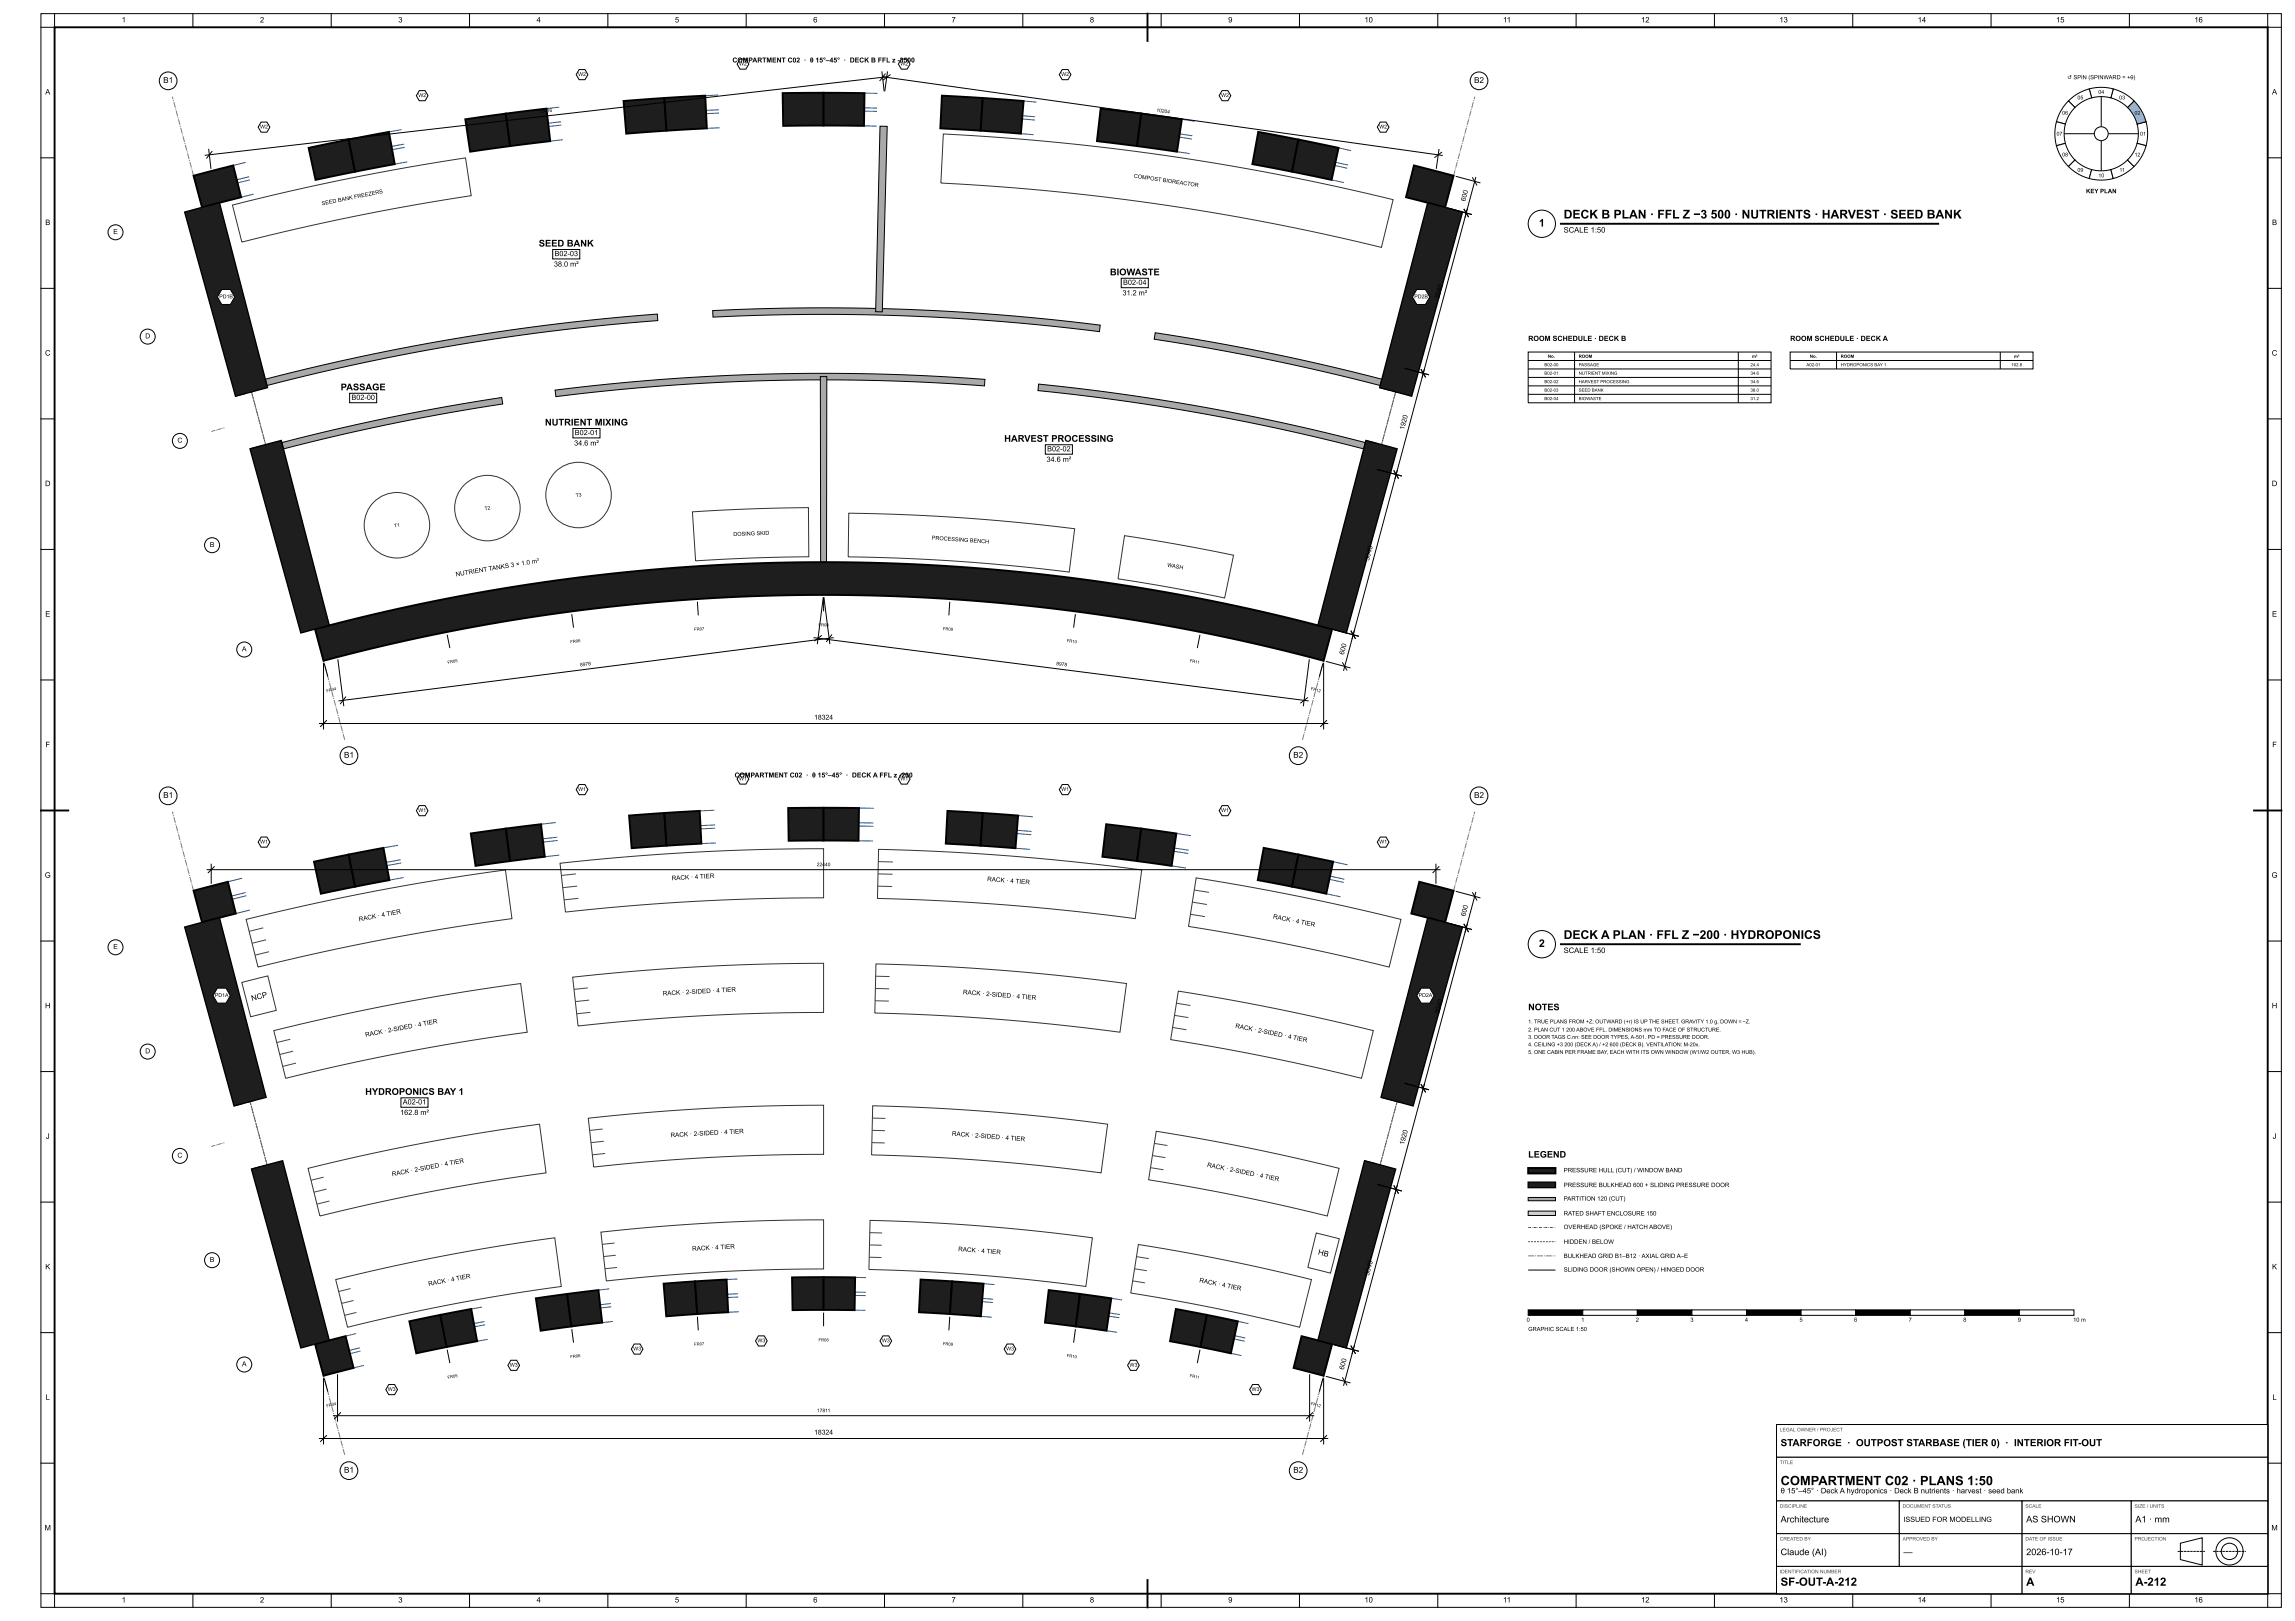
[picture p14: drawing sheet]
<svg xmlns="http://www.w3.org/2000/svg" width="841mm" height="594mm" viewBox="0 0 841 594" stroke-linecap="round" stroke-linejoin="round" font-family="sans-serif">
<defs><g id="words">
<text font-size="4.7" x="652.5" y="544.2">COMPARTMENT C02 · PLANS 1:50</text>
<g font-size="4.4">
<text x="573" y="80.1">DECK B PLAN · FFL Z −3 500 · NUTRIENTS · HARVEST · SEED BANK</text>
<text x="573" y="344.1">DECK A PLAN · FFL Z −200 · HYDROPONICS</text>
</g>
<g font-size="4.2">
<text x="652.5" y="581.1">SF-OUT-A-212</text>
<text x="742.5" y="581.1">A</text>
<text x="782.5" y="581.1">A-212</text>
</g>
<g font-size="3.9">
<text x="563.9" y="83">1</text>
<text x="563.9" y="347">2</text>
</g>
<text font-size="3.6" x="652.5" y="529.9">STARFORGE · OUTPOST STARBASE (TIER 0) · INTERIOR FIT-OUT</text>
<g font-size="3.4">
<text x="197.4" y="90.3">SEED BANK</text>
<text x="406.7" y="100.9">BIOWASTE</text>
<text x="124.8" y="143">PASSAGE</text>
<text x="199.7" y="155.9">NUTRIENT MIXING</text>
<text x="368" y="161.9">HARVEST PROCESSING</text>
<text x="133.8" y="401.2">HYDROPONICS BAY 1</text>
</g>
<g font-size="3.3">
<text x="560" y="370.2">NOTES</text>
<text x="560" y="424.2">LEGEND</text>
<text x="652.5" y="557.9">Architecture</text>
<text x="742.5" y="557.9">AS SHOWN</text>
<text x="782.5" y="557.9">A1 · mm</text>
<text x="652.5" y="569.9">Claude (AI)</text>
<text x="697.5" y="569.9">—</text>
<text x="742.5" y="569.9">2026-10-17</text>
</g>
<g font-size="3">
<text x="59.8" y="30.4">B1</text>
<text x="540.2" y="30.4">B2</text>
<text x="126.1" y="277.7">B1</text>
<text x="473.9" y="277.7">B2</text>
<text x="59.8" y="292.4">B1</text>
<text x="540.2" y="292.4">B2</text>
<text x="126.1" y="539.7">B1</text>
<text x="473.9" y="539.7">B2</text>
</g>
<g font-size="2.8">
<text x="44.6" y="8.2">1</text>
<text x="95.3" y="8.2">2</text>
<text x="145.9" y="8.2">3</text>
<text x="196.6" y="8.2">4</text>
<text x="247.3" y="8.2">5</text>
<text x="298" y="8.2">6</text>
<text x="348.7" y="8.2">7</text>
<text x="399.4" y="8.2">8</text>
<text x="450.1" y="8.2">9</text>
<text x="500" y="8.2">10</text>
<text x="550.8" y="8.2">11</text>
<text x="601.4" y="8.2">12</text>
<text x="652.1" y="8.2">13</text>
<text x="702.7" y="8.2">14</text>
<text x="753.4" y="8.2">15</text>
<text x="804.1" y="8.2">16</text>
<text x="16.6" y="34.6">A</text>
<text x="832.6" y="34.6">A</text>
<text x="16.6" y="82.5">B</text>
<text x="832.6" y="82.5">B</text>
<text x="573" y="85.2">SCALE 1:50</text>
<text x="16.5" y="130.3">C</text>
<text x="832.5" y="130.3">C</text>
<text x="16.5" y="178.1">D</text>
<text x="832.5" y="178.1">D</text>
<text x="16.6" y="226">E</text>
<text x="832.6" y="226">E</text>
<text x="16.7" y="273.8">F</text>
<text x="832.7" y="273.8">F</text>
<text x="16.4" y="321.6">G</text>
<text x="832.4" y="321.6">G</text>
<text x="573" y="349.2">SCALE 1:50</text>
<text x="16.5" y="369.5">H</text>
<text x="92.3" y="366.8" transform="rotate(-14 92.3 366.8)">NCP</text>
<text x="832.5" y="369.5">H</text>
<text x="16.8" y="417.3">J</text>
<text x="832.8" y="417.3">J</text>
<text x="482.9" y="459.7" transform="rotate(14 482.9 459.7)">HB</text>
<text x="16.6" y="465.1">K</text>
<text x="832.6" y="465.1">K</text>
<text x="16.7" y="513">L</text>
<text x="832.7" y="513">L</text>
<text x="652.5" y="547.2">θ 15°–45° · Deck A hydroponics · Deck B nutrients · harvest · seed bank</text>
<text x="16.3" y="560.8">M</text>
<text x="832.3" y="560.8">M</text>
<text x="44.6" y="587.2">1</text>
<text x="95.3" y="587.2">2</text>
<text x="145.9" y="587.2">3</text>
<text x="196.6" y="587.2">4</text>
<text x="247.3" y="587.2">5</text>
<text x="298" y="587.2">6</text>
<text x="348.7" y="587.2">7</text>
<text x="399.4" y="587.2">8</text>
<text x="450.1" y="587.2">9</text>
<text x="500" y="587.2">10</text>
<text x="550.8" y="587.2">11</text>
<text x="601.4" y="587.2">12</text>
<text x="652.1" y="587.2">13</text>
<text x="702.7" y="587.2">14</text>
<text x="753.4" y="587.2">15</text>
<text x="804.1" y="587.2">16</text>
</g>
<g font-size="2.7">
<text x="203.2" y="93.8">B02-03</text>
<text x="203" y="97.7">38.0 m²</text>
<text x="411.5" y="104.4">B02-04</text>
<text x="411.3" y="108.2">31.2 m²</text>
<text x="128.8" y="146.5">B02-00</text>
<text x="210.6" y="159.4">B02-01</text>
<text x="210.4" y="163.3">34.6 m²</text>
<text x="383.7" y="165.4">B02-02</text>
<text x="383.5" y="169.2">34.6 m²</text>
<text x="147.6" y="404.7">A02-01</text>
<text x="146.6" y="408.6">162.8 m²</text>
</g>
<g font-size="2.6">
<text x="560" y="124.9">ROOM SCHEDULE · DECK B</text>
<text x="656" y="124.9">ROOM SCHEDULE · DECK A</text>
<text x="697.5" y="557.7">ISSUED FOR MODELLING</text>
</g>
<g font-size="2.5">
<text x="268.4" y="22.9">COMPARTMENT C02 · θ 15°–45° · DECK B FFL z -3500</text>
<text x="536.9" y="73.9" transform="rotate(-75 536.9 73.9)">600</text>
<text x="41.5" y="85.8">E</text>
<text x="527.3" y="109.7" transform="rotate(-75 527.3 109.7)">3040</text>
<text x="53.2" y="124">D</text>
<text x="514.5" y="157.6" transform="rotate(-75 514.5 157.6)">1920</text>
<text x="65" y="162.2">C</text>
<text x="76.9" y="200.4">B</text>
<text x="501.6" y="205.6" transform="rotate(-75 501.6 205.6)">3040</text>
<text x="88.7" y="238.7">A</text>
<text x="492.4" y="240" transform="rotate(-75 492.4 240)">600</text>
<text x="298.3" y="263.7">18324</text>
<text x="269.2" y="284.9">COMPARTMENT C02 · θ 15°–45° · DECK A FFL z -200</text>
<text x="536.9" y="335.9" transform="rotate(-75 536.9 335.9)">600</text>
<text x="41.5" y="347.8">E</text>
<text x="527.3" y="371.7" transform="rotate(-75 527.3 371.7)">3040</text>
<text x="53.2" y="386">D</text>
<text x="514.5" y="419.6" transform="rotate(-75 514.5 419.6)">1920</text>
<text x="65" y="424.2">C</text>
<text x="76.9" y="462.4">B</text>
<text x="501.6" y="467.6" transform="rotate(-75 501.6 467.6)">3040</text>
<text x="88.7" y="500.7">A</text>
<text x="492.4" y="502" transform="rotate(-75 492.4 502)">600</text>
<text x="298.3" y="525.7">18324</text>
</g>
<g font-size="2.3">
<text x="167.1" y="211.2" transform="rotate(-9 167.1 211.2)">NUTRIENT TANKS 3 × 1.0 m³</text>
<text x="246.2" y="322.6" transform="rotate(-3 246.2 322.6)">RACK · 4 TIER</text>
<text x="361.7" y="322.9" transform="rotate(4 361.7 322.9)">RACK · 4 TIER</text>
<text x="131.6" y="337.7" transform="rotate(-11 131.6 337.7)">RACK · 4 TIER</text>
<text x="466.4" y="336.6" transform="rotate(11 466.4 336.6)">RACK · 4 TIER</text>
<text x="242.9" y="364.8" transform="rotate(-3 242.9 364.8)">RACK · 2-SIDED · 4 TIER</text>
<text x="352.8" y="364.3" transform="rotate(4 352.8 364.3)">RACK · 2-SIDED · 4 TIER</text>
<text x="452.6" y="376.6" transform="rotate(11 452.6 376.6)">RACK · 2-SIDED · 4 TIER</text>
<text x="134" y="380" transform="rotate(-11 134 380)">RACK · 2-SIDED · 4 TIER</text>
<text x="245.8" y="416.7" transform="rotate(-3 245.8 416.7)">RACK · 2-SIDED · 4 TIER</text>
<text x="348.8" y="416.1" transform="rotate(4 348.8 416.1)">RACK · 2-SIDED · 4 TIER</text>
<text x="143.7" y="431" transform="rotate(-11 143.7 431)">RACK · 2-SIDED · 4 TIER</text>
<text x="442.2" y="427.6" transform="rotate(11 442.2 427.6)">RACK · 2-SIDED · 4 TIER</text>
<text x="253.7" y="458.4" transform="rotate(-3 253.7 458.4)">RACK · 4 TIER</text>
<text x="351.1" y="458.5" transform="rotate(4 351.1 458.5)">RACK · 4 TIER</text>
<text x="157.1" y="471.2" transform="rotate(-11 157.1 471.2)">RACK · 4 TIER</text>
<text x="439.4" y="469.8" transform="rotate(11 439.4 469.8)">RACK · 4 TIER</text>
</g>
<g font-size="2.2">
<text x="764.4" y="70.8">KEY PLAN</text>
<text x="573" y="429.6">PRESSURE HULL (CUT) / WINDOW BAND</text>
<text x="573" y="435">PRESSURE BULKHEAD 600 + SLIDING PRESSURE DOOR</text>
<text x="573" y="440">PARTITION 120 (CUT)</text>
<text x="573" y="445.4">RATED SHAFT ENCLOSURE 150</text>
<text x="573" y="450.4">OVERHEAD (SPOKE / HATCH ABOVE)</text>
<text x="573" y="455.8">HIDDEN / BELOW</text>
<text x="573" y="461">BULKHEAD GRID B1–B12 · AXIAL GRID A–E</text>
<text x="573" y="466">SLIDING DOOR (SHOWN OPEN) / HINGED DOOR</text>
</g>
<g font-size="2.1">
<text x="757.5" y="29">↺ SPIN (SPINWARD = +θ)</text>
<text x="559.4" y="484.3">0</text>
<text x="579.4" y="484.3">1</text>
<text x="599.4" y="484.3">2</text>
<text x="619.4" y="484.3">3</text>
<text x="639.4" y="484.3">4</text>
<text x="659.4" y="484.3">5</text>
<text x="679.4" y="484.3">6</text>
<text x="699.4" y="484.3">7</text>
<text x="719.4" y="484.3">8</text>
<text x="739.4" y="484.3">9</text>
<text x="759.7" y="484.3">10 m</text>
<text x="560" y="487.7">GRAPHIC SCALE 1:50</text>
</g>
<g font-size="2">
<text x="415.4" y="65.1" transform="rotate(8 415.4 65.1)">COMPOST BIOREACTOR</text>
<text x="118" y="75.3" transform="rotate(-11 118 75.3)">SEED BANK FREEZERS</text>
<text x="268.7" y="196.4" transform="rotate(-2 268.7 196.4)">DOSING SKID</text>
<text x="341.4" y="197.7" transform="rotate(4 341.4 197.7)">PROCESSING BENCH</text>
<text x="427.6" y="207.7" transform="rotate(10 427.6 207.7)">WASH</text>
</g>
<g font-size="1.9">
<text x="270.8" y="24">W2</text>
<text x="329.9" y="24">W2</text>
<text x="211.9" y="27.8">W2</text>
<text x="388.9" y="27.8">W2</text>
<text x="153.3" y="35.6">W2</text>
<text x="447.5" y="35.6">W2</text>
<text x="768.9" y="34.4">04</text>
<text x="761.3" y="36.4">05</text>
<text x="776.6" y="36.4">03</text>
<text x="95.3" y="47.1">W2</text>
<text x="505.4" y="47.1">W2</text>
<text x="755.7" y="42">06</text>
<text x="782.2" y="42">02</text>
<text x="753.6" y="49.7">07</text>
<text x="784.2" y="49.7">01</text>
<text x="755.7" y="57.3">08</text>
<text x="782.2" y="57.3">12</text>
<text x="761.3" y="62.9">09</text>
<text x="768.9" y="65">10</text>
<text x="776.6" y="62.9">11</text>
<text x="80.3" y="109.3">PD1B</text>
<text x="518.3" y="109.3">PD2B</text>
<text x="270.8" y="286">W1</text>
<text x="329.9" y="286">W1</text>
<text x="211.9" y="289.8">W1</text>
<text x="388.9" y="289.8">W1</text>
<text x="153.3" y="297.6">W1</text>
<text x="447.5" y="297.6">W1</text>
<text x="95.3" y="309.1">W1</text>
<text x="505.4" y="309.1">W1</text>
<text x="78.7" y="365.3">PD1A</text>
<text x="519.9" y="365.3">PD2A</text>
<text x="560" y="375">1. TRUE PLANS FROM +Z; OUTWARD (+r) IS UP THE SHEET. GRAVITY 1.0 g, DOWN = −Z.</text>
<text x="560" y="378">2. PLAN CUT 1 200 ABOVE FFL. DIMENSIONS mm TO FACE OF STRUCTURE.</text>
<text x="560" y="380.7">3. DOOR TAGS C.nn: SEE DOOR TYPES, A-501. PD = PRESSURE DOOR.</text>
<text x="560" y="383.4">4. CEILING +3 200 (DECK A) / +2 600 (DECK B). VENTILATION: M-20x.</text>
<text x="560" y="386.2">5. ONE CABIN PER FRAME BAY, EACH WITH ITS OWN WINDOW (W1/W2 OUTER, W3 HUB).</text>
<text x="277.6" y="491.9">W3</text>
<text x="323.2" y="491.9">W3</text>
<text x="232" y="494.9">W3</text>
<text x="368.7" y="494.9">W3</text>
<text x="186.8" y="500.8">W3</text>
<text x="413.9" y="500.8">W3</text>
<text x="142.1" y="509.7">W3</text>
<text x="458.6" y="509.7">W3</text>
</g>
<g font-size="1.8">
<text x="197.4" y="41.5" transform="rotate(-7 197.4 41.5)">12416</text>
<text x="423.7" y="40.9" transform="rotate(8 423.7 40.9)">10204</text>
<text x="211" y="182.2" transform="rotate(-7 211 182.2)">T3</text>
<text x="177.7" y="187" transform="rotate(-9 177.7 187)">T2</text>
<text x="144.6" y="193.3" transform="rotate(-12 144.6 193.3)">T1</text>
<text x="212.6" y="244.2" transform="rotate(-7 212.6 244.2)">8978</text>
<text x="387" y="243.7" transform="rotate(7 387 243.7)">8978</text>
<text x="299.3" y="317.4">22440</text>
<text x="299.4" y="517.5">17811</text>
</g>
<g font-size="1.8" fill="#444">
<text x="652.2" y="524.5">LEGAL OWNER / PROJECT</text>
<text x="652.2" y="536.5">TITLE</text>
<text x="652.2" y="552.5">DISCIPLINE</text>
<text x="697.2" y="552.5">DOCUMENT STATUS</text>
<text x="742.2" y="552.5">SCALE</text>
<text x="782.2" y="552.5">SIZE / UNITS</text>
<text x="652.2" y="564.5">CREATED BY</text>
<text x="697.2" y="564.5">APPROVED BY</text>
<text x="742.2" y="564.5">DATE OF ISSUE</text>
<text x="782.2" y="564.5">PROJECTION</text>
<text x="652.2" y="576.5">IDENTIFICATION NUMBER</text>
<text x="742.2" y="576.5">REV</text>
<text x="782.2" y="576.5">SHEET</text>
</g>
<g font-size="1.6">
<text x="567.2" y="131.1">No.</text>
<text x="578.5" y="131.1">ROOM</text>
<text x="642" y="131.1">m²</text>
<text x="663.2" y="131.1">No.</text>
<text x="674.5" y="131.1">ROOM</text>
<text x="738" y="131.1">m²</text>
<text x="565.9" y="134.2">B02-00</text>
<text x="565.9" y="137.3">B02-01</text>
<text x="578.5" y="134.2">PASSAGE</text>
<text x="578.5" y="137.3">NUTRIENT MIXING</text>
<text x="641.4" y="134.2">24.4</text>
<text x="641.4" y="137.3">34.6</text>
<text x="661.9" y="134.2">A02-01</text>
<text x="674.5" y="134.2">HYDROPONICS BAY 1</text>
<text x="737" y="134.2">162.8</text>
<text x="565.9" y="140.4">B02-02</text>
<text x="565.9" y="143.5">B02-03</text>
<text x="578.5" y="140.4">HARVEST PROCESSING</text>
<text x="578.5" y="143.5">SEED BANK</text>
<text x="641.4" y="140.4">34.6</text>
<text x="641.4" y="143.5">38.0</text>
<text x="565.9" y="146.6">B02-04</text>
<text x="578.5" y="146.6">BIOWASTE</text>
<text x="641.4" y="146.6">31.2</text>
</g>
<g font-size="1.5">
<text x="254.4" y="231.2" transform="rotate(-4 254.4 231.2)">FR07</text>
<text x="299.9" y="229.5">FR08</text>
<text x="345.5" y="230.9" transform="rotate(4 345.5 230.9)">FR09</text>
<text x="209" y="235.7" transform="rotate(-7 209 235.7)">FR06</text>
<text x="390.9" y="235.3" transform="rotate(7 390.9 235.3)">FR10</text>
<text x="164.1" y="243.3" transform="rotate(-11 164.1 243.3)">FR05</text>
<text x="435.9" y="242.6" transform="rotate(11 435.9 242.6)">FR11</text>
<text x="119.7" y="253.8" transform="rotate(-15 119.7 253.8)">FR04</text>
<text x="480.3" y="252.8" transform="rotate(15 480.3 252.8)">FR12</text>
<text x="299.9" y="491.5">FR08</text>
<text x="209" y="497.7" transform="rotate(-7 209 497.7)">FR06</text>
<text x="254.4" y="493.2" transform="rotate(-4 254.4 493.2)">FR07</text>
<text x="345.5" y="492.9" transform="rotate(4 345.5 492.9)">FR09</text>
<text x="390.9" y="497.3" transform="rotate(7 390.9 497.3)">FR10</text>
<text x="164.1" y="505.3" transform="rotate(-11 164.1 505.3)">FR05</text>
<text x="435.9" y="504.6" transform="rotate(11 435.9 504.6)">FR11</text>
<text x="119.7" y="515.8" transform="rotate(-15 119.7 515.8)">FR04</text>
<text x="480.3" y="514.8" transform="rotate(15 480.3 514.8)">FR12</text>
</g>
</g></defs>
<path d="M126.3 271.1l-63.1-235.7M477.3 271.1l63.1-235.7M560 460.2h10M126.3 533.1l-63.1-235.7M477.3 533.1l63.1-235.7" fill="none" stroke="#7a7a7a" stroke-width=".37" stroke-dasharray="2.2 .4 .4 .4" stroke-linecap="butt"/>
<path d="M77.4 158.1l4.8-1.4M77.4 420.1l4.8-1.4" fill="none" stroke="#7a7a7a" stroke-width=".37" stroke-dasharray="1.6 .3 .3 .3" stroke-linecap="butt"/>
<g fill="none" stroke="#333" stroke-width=".37">
<path d="M345.7 49.1a878 878 0 0 1 164.8 24.1l-4.3 17.4a860 860 0 0 0-161.4-23.5zM85.2 75.1a878 878 0 0 1 85.4-17.2l2.1 13.8a864 864 0 0 0-84.1 17zM253.7 187.6l21.3-1.1 21.3-.5 .1 18-20.8 .5-20.7 1zM311 188.1a738 738 0 0 1 82.8 5.7l-2 15.8a722 722 0 0 0-81-5.5zM412.1 196.3l17.8 2.9 22.1 4.3-3.2 15.6-17.3-3.4-21.8-3.6zM205.2 316.3a877 877 0 0 1 96.6-5.3v18a859 859 0 0 0-94.6 5.2zM322 311.2a877 877 0 0 1 96.4 7.6l-2.4 17.8a859 859 0 0 0-94.5-7.4zM90.2 336.9a877 877 0 0 1 95-18.1l2.4 17.8a859 859 0 0 0-93.1 17.8zM438.3 321.7l21.6 3.7 16.1 3.1 21.4 4.6 16 3.8-4.3 17.5-20.9-4.9-15.7-3.4-21.1-4-15.9-2.6zM209.8 358.1a835 835 0 0 1 92-5.1v18a817 817 0 0 0-90 5zM321 353.2a835 835 0 0 1 91.8 7.2l-2.4 17.9a817 817 0 0 0-89.8-7.1zM88.6 360l9.5-2.4 3.1 12.6-9.3 2.4z"/>
<path d="M100.3 377.7a835 835 0 0 1 90.5-17.3l2.4 17.9a817 817 0 0 0-88.5 16.8zM431.8 363.2l20.5 3.5 15.4 2.9 20.4 4.4 15.2 3.7-4.4 17.4-19.8-4.6-15-3.2-15-2.9-20.1-3.4zM215.6 409.8a783 783 0 0 1 86.2-4.8v18a765 765 0 0 0-84.2 4.7zM319.8 405.2a783 783 0 0 1 86.1 6.7l-2.4 17.9a765 765 0 0 0-84.1-6.6zM423.7 414.5l33.7 6.1 33.3 7.5-4.3 17.5-32.6-7.4-32.9-5.9zM112.9 428.1a783 783 0 0 1 84.8-16.2l2.4 17.9a765 765 0 0 0-82.9 15.8zM220.2 451.5a741 741 0 0 1 81.6-4.5v18a723 723 0 0 0-79.6 4.4zM318.8 447.2a741 741 0 0 1 81.5 6.4l-2.4 17.8a723 723 0 0 0-79.5-6.2zM417.2 456l31.8 5.8 31.6 7.1-4.4 17.5-30.8-7-31-5.6zM482.4 451.8l8.4 2.1-3.2 12.6-8.3-2.1zM123 468.9a741 741 0 0 1 80.3-15.3l2.4 17.8a723 723 0 0 0-78.3 15z"/>
<circle cx="145.5" cy="192.5" r="12"/>
<circle cx="178.6" cy="186.2" r="12"/>
<circle cx="212" cy="181.4" r="12"/>
</g>
<path d="M97.3 162.9l-5.1-19.3M506.3 162.9l5.1-19.3M97.9 426.9l-6.3-23.2M505.7 426.9l6.3-23.2M560 455h10" fill="none" stroke="#555" stroke-width=".37" stroke-dasharray=".7 .4" stroke-linecap="butt"/>
<g fill="none" stroke="#444" stroke-width=".37">
<path d="M321.9 315.7l5.3 .2M211 320.2l-5.3 .6M211.5 324.7l-5.3 .6M212 329.2l-5.3 .6M321.6 324.7l5.3 .2M321.8 320.2l5.3 .2M436.2 335l5.4 .9M436.9 330.6l5.4 .8M437.6 326.1l5.4 .9M96.5 340l-5.2 1.3M97.5 344.4l-5.1 1.2M98.6 348.7l-5.1 1.3"/>
<path d="M320.9 357.7l5.1 .2M215.4 362l-5.1 .6M215.9 366.5l-5.1 .5M216.3 371l-5 .5M320.7 366.7l5 .1M320.8 362.2l5 .2M429.7 376.5l5.1 .8M430.4 372.1l5.1 .8M431.1 367.6l5.1 .8M106.4 380.8l-5 1.2M107.4 385.2l-4.9 1.2M108.5 389.6l-4.9 1.2"/>
<path d="M220.8 413.7l-4.7 .5M221.3 418.2l-4.7 .5M319.5 418.7l4.7 .1M319.6 414.2l4.7 .1M319.7 409.7l4.8 .1M423 419l4.8 .8M118.6 431.4l-4.6 1.1M119.7 435.7l-4.6 1.2M221.8 422.7l-4.7 .5M421.6 427.9l4.7 .7M422.3 423.4l4.8 .8M120.7 440.1l-4.6 1.1"/>
<path d="M225.2 455.5l-4.5 .5M225.7 460l-4.5 .5M318.6 456.2l4.5 .1M318.7 451.7l4.5 .1M128.5 472.2l-4.4 1.1M129.5 476.6l-4.3 1M226.1 464.4l-4.4 .5M318.5 460.7l4.5 .1M415.1 469.4l4.4 .7M415.8 464.9l4.5 .8M416.5 460.5l4.5 .7M130.6 480.9l-4.3 1.1"/>
</g>
<path d="M560 449.8h10" fill="none" stroke="#555" stroke-width=".37" stroke-dasharray="1.1 .4 .2 .4" stroke-linecap="butt"/>
<g fill="none" stroke="#1a4f8a" stroke-width=".37">
<path d="M205 39.3l-4.7 .5M263.2 34.8l-4.8 .3M316.7 39.5l4.7 .1M316.8 34.1l4.7 .1M375.1 37l4.7 .4M90 59.5l-4.5 1.1M147.2 47.5l-4.7 .8M148.1 52.8l-4.6 .9M148.3 54l-4.6 .8M149.3 59.3l-4.6 .8M205.5 44.6l-4.6 .6M205.7 45.8l-4.7 .6"/>
<path d="M206.3 51.2l-4.7 .5M263.4 40.2l-4.7 .2M263.4 41.4l-4.6 .2M263.7 46.8l-4.7 .2M316.6 46.1l4.7 .1M316.7 40.7l4.7 .1M374.1 49l4.7 .4M374.6 43.6l4.6 .4M374.7 42.4l4.6 .4M431.3 55.6l4.6 .7M432.1 50.2l4.7 .7M432.3 49.1l4.6 .7"/>
<path d="M433.1 43.7l4.7 .7M489.4 59.5l4.6 1M490.5 54.2l4.6 1M91.3 64.7l-4.5 1.2M91.6 65.9l-4.5 1.1M92.9 71.2l-4.5 1.1M488 65.9l4.5 1M489.1 60.6l4.6 1"/>
</g>
<g fill="#a9a9a9" stroke="#000" stroke-width=".37">
<path d="M103.3 162.2a789.2 789.2 0 0 1 80.6-16.5l.3 2.3a786.8 786.8 0 0 0-80.3 16.5z"/>
<path d="M203.4 143a789.2 789.2 0 0 1 157.5-4l-.1 2.4a786.8 786.8 0 0 0-157.1 3.9z"/>
<path d="M380.6 140.7a789.2 789.2 0 0 1 119.7 21.5l-.6 2.3a786.8 786.8 0 0 0-119.4-21.4z"/>
<path d="M97.2 139a813.2 813.2 0 0 1 143.7-23.9l.1 2.4a810.8 810.8 0 0 0-143.2 23.8z"/>
<path d="M261.2 113.8a813.2 813.2 0 0 1 142 5.3l-.3 2.4a810.8 810.8 0 0 0-141.6-5.3z"/>
<path d="M423.3 121.9a813.2 813.2 0 0 1 83.1 17.1l-.6 2.3a810.8 810.8 0 0 0-82.8-17z"/>
<path d="M300.6 138h2.4l-.1 68h-2.2z"/>
<path d="M322.5 46.2l2.6 .1-1.8 68-2.4-.1z"/>
</g>
<path d="M85.7 123.6l2-.6 5.4 20.3-1.9 .6z" fill="#fff" stroke="#000" stroke-width=".37"/>
<path d="M90.2 144.1l-3.9 1.1M95.4 163.4l-3.8 1.1" fill="none" stroke="#000" stroke-width=".37"/>
<path d="M515.9 123l2 .6-5.5 20.3-1.9-.6z" fill="#fff" stroke="#000" stroke-width=".37"/>
<path d="M505.6 142l3.9 1.1M500.5 161.4l3.9 1" fill="none" stroke="#000" stroke-width=".37"/>
<g fill="none" stroke="#1a4f8a" stroke-width=".37">
<path d="M261.8 296.9l-5.4 .3M314.8 296.1l5.4 .1M373.1 298.9l5.4 .4M145.8 309.7l-5.3 1M146.8 315.1l-5.3 .9M147 316.2l-5.3 1M203.6 301.4l-5.4 .6M204.2 306.8l-5.3 .6M204.3 308l-5.3 .6M204.9 313.3l-5.3 .7M262.1 302.3l-5.4 .2M262.1 303.5l-5.4 .2"/>
<path d="M262.3 308.9l-5.3 .2M314.6 308.1l5.3 .1M314.7 302.7l5.3 .1M314.7 301.5l5.4 .1M372.1 310.8l5.3 .5M372.6 305.4l5.3 .5M372.6 304.2l5.4 .5M429.3 317.3l5.3 .8M430.1 311.9l5.3 .8M430.3 310.8l5.3 .8M431.1 305.4l5.3 .8M488.5 315.8l5.3 1.1"/>
<path d="M88.7 321.8l-5.2 1.3M90 327.1l-5.2 1.3M90.3 328.2l-5.2 1.3M91.6 333.5l-5.2 1.3M147.9 321.6l-5.2 .9M486 327.5l5.2 1.1M487.1 322.2l5.3 1.2M487.4 321l5.2 1.2M176.6 479l-3.9 .7M223.3 472.3l-4 .4M223.9 477.7l-4 .4M224 478.9l-3.9 .4"/>
<path d="M270.2 468.7l-3.9 .2M270.5 474.1l-4 .2M270.5 475.3l-3.9 .2M313.3 474.7l3.9 .1M313.3 473.5l3.9 .1M313.4 468.1l4 .1M359.9 477l3.9 .3M360 475.8l3.9 .3M360.4 470.4l4 .3M407.2 475.8l4 .6M130.5 488.7l-3.9 .9M131.8 493.9l-3.8 1"/>
<path d="M132.1 495.1l-3.9 .9M177.6 484.3l-3.9 .7M177.8 485.5l-3.9 .7M178.7 490.8l-3.9 .7M224.6 484.2l-3.9 .5M270.8 480.7l-4 .2M313.2 480.1l3.9 .1M359.4 482.4l4 .3M405.5 487.6l3.9 .6M406.3 482.3l3.9 .6M406.4 481.1l4 .6M451.1 495.9l3.8 .9"/>
<path d="M452.2 490.6l3.9 .9M452.4 489.5l3.9 .8M453.6 484.2l3.9 .8M133.4 500.3l-3.8 1"/>
</g>
<path d="M84.1 379.6l2-.5 6.5 24.3-1.9 .5z" fill="#fff" stroke="#000" stroke-width=".37"/>
<path d="M89.7 404.2l-3.9 1.1M95.9 427.4l-3.8 1" fill="none" stroke="#000" stroke-width=".37"/>
<path d="M517.5 379.1l2 .5-6.6 24.3-1.9-.5z" fill="#fff" stroke="#000" stroke-width=".37"/>
<path d="M506.1 402.1l3.9 1M500 425.3l3.8 1" fill="none" stroke="#000" stroke-width=".37"/>
<path d="M560 438.8h10v1.2h-10z" fill="#a9a9a9" stroke="#000" stroke-width=".37"/>
<path d="M560 443.8h10v1.6h-10z" fill="#d0d0d0" stroke="#000" stroke-width=".37"/>
<path d="M560 465.4h10" fill="none" stroke="#000" stroke-width=".37"/>
<g fill="#1e1e1e" stroke="#000" stroke-width=".7" stroke-linecap="butt">
<path d="M115.5 230.5a720 720 0 0 1 372.6 0l-3.1 11.6a708 708 0 0 0-366.4 0z"/>
<path d="M70.9 64.4l14.6-3.8 2.9 11.7-14.4 3.7z"/>
<path d="M113.1 54.2l14.7-3.1 2.3 11.8-14.5 3z"/>
<path d="M127.8 51.1l14.7-2.8 2.2 11.8-14.6 2.8z"/>
<path d="M170.5 43.7l14.9-2.1 1.5 11.9-14.6 2.1z"/>
<path d="M185.4 41.6l14.9-1.8 1.3 11.9-14.7 1.8z"/>
<path d="M228.5 37l15-1.1 .7 12-14.7 1.1z"/>
<path d="M243.5 35.9l14.9-.8 .6 11.9-14.8 .9z"/>
<path d="M286.8 34.1l15-.1v12l-14.8 .1z"/>
<path d="M301.8 34l15 .1-.2 12-14.8-.1z"/>
<path d="M345.2 35.1l14.9 .8-.7 12-14.8-.9z"/>
<path d="M360.1 35.9l15 1.1-1 12-14.7-1.1z"/>
<path d="M403.3 39.8l14.9 1.8-1.5 11.9-14.7-1.8z"/>
<path d="M418.2 41.6l14.9 2.1-1.8 11.9-14.6-2.1z"/>
<path d="M461.1 48.3l14.7 2.8-2.3 11.8-14.6-2.8z"/>
<path d="M475.8 51.1l14.7 3.1-2.5 11.7-14.5-3z"/>
<path d="M518.1 60.6l14.6 3.8-3.1 11.6-14.4-3.7z"/>
<path d="M115.5 492.5l11.1-2.9 3 11.7-11 2.8z"/>
<path d="M150 484.2l11.3-2.4 2.4 11.8-11.2 2.3z"/>
<path d="M161.3 481.8l11.4-2.1 2.1 11.8-11.1 2.1z"/>
<path d="M196.4 475.8l11.4-1.6 1.6 11.9-11.3 1.5z"/>
<path d="M207.8 474.2l11.5-1.5 1.4 12-11.3 1.4z"/>
<path d="M243.2 470.4l11.5-.9 .8 12-11.3 .9z"/>
<path d="M254.7 469.5l11.6-.6 .5 12-11.3 .6z"/>
<path d="M290.2 468.1l11.6-.1v12l-11.4 .1z"/>
<path d="M301.8 468l11.6 .1-.2 12-11.4-.1z"/>
<path d="M337.3 468.9l11.6 .6-.8 12-11.3-.6z"/>
<path d="M348.9 469.5l11.5 .9-1 12-11.3-.9z"/>
<path d="M384.3 472.7l11.5 1.5-1.6 11.9-11.3-1.4z"/>
<path d="M395.8 474.2l11.4 1.6-1.7 11.8-11.3-1.5z"/>
<path d="M430.9 479.7l11.4 2.1-2.4 11.8-11.1-2.1z"/>
<path d="M442.3 481.8l11.3 2.4-2.5 11.7-11.2-2.3z"/>
<path d="M477 489.6l11.1 2.9-3.1 11.6-11-2.8z"/>
<path d="M70.9 326.4l12.6-3.3 2.9 11.7-12.4 3.2z"/>
<path d="M115.1 315.8l12.7-2.7 2.3 11.8-12.5 2.6z"/>
<path d="M127.8 313.1l12.7-2.4 2.2 11.8-12.6 2.4z"/>
<path d="M172.5 305.4l12.9-1.8 1.5 11.9-12.6 1.8z"/>
<path d="M185.4 303.6l12.8-1.6 1.4 12-12.7 1.5z"/>
<path d="M230.5 298.9l13-1 .7 12-12.7 .9z"/>
<path d="M243.5 297.9l12.9-.7 .6 11.9-12.8 .8z"/>
<path d="M288.8 296.1l13-.1v12l-12.8 .1z"/>
<path d="M301.8 296l13 .1-.2 12-12.8-.1z"/>
<path d="M347.2 297.2l12.9 .7-.7 12-12.8-.8z"/>
<path d="M360.1 297.9l13 1-1 11.9-12.7-.9z"/>
<path d="M405.4 302l12.8 1.6-1.5 11.9-12.7-1.5z"/>
<path d="M418.2 303.6l12.9 1.8-1.8 11.9-12.6-1.8z"/>
<path d="M463.1 310.7l12.7 2.4-2.3 11.8-12.6-2.4z"/>
<path d="M475.8 313.1l12.7 2.7-2.5 11.7-12.5-2.6z"/>
<path d="M520.1 323.1l12.6 3.3-3.1 11.6-12.4-3.2z"/>
<path d="M560 428h10v2h-10z"/>
</g>
<g fill="#1e1e1e" stroke="#000" stroke-width=".5">
<path d="M91.6 164.5l11.5-3.1 17.6 67.8-10.5 2.8z"/>
<path d="M67.7 77.7l12.7-3.4 17.6 67.7-11.7 3.2z"/>
<path d="M500.5 161.4l11.5 3.1-18.6 67.5-10.5-2.8z"/>
<path d="M523.2 74.3l12.7 3.4-18.6 67.5-11.7-3.2z"/>
<path d="M92.1 428.4l11.5-3.1 17.1 65.9-10.5 2.8z"/>
<path d="M67.7 339.7l12.7-3.4 17.1 65.8-11.7 3.2z"/>
<path d="M500 425.3l11.5 3.1-18.1 65.6-10.5-2.8z"/>
<path d="M523.2 336.3l12.7 3.4-18.1 65.6-11.7-3.2z"/>
<path d="M560 433.2h10v2h-10z"/>
</g>
<g fill="none" stroke="#000" stroke-width=".37">
<path d="M323.2 26.3l.8 7M323.4 28.1l205.1 28.9M324.4 27.1l-2 2.4M324.9 28.1l-249.7 28.8M325.2 26.4l-1 6.9M326.2 27.4l-2.5 1.9M76.5 54.7l.8 7M77.7 55.5l-2 2.4M527.3 54.8l-1 6.9M528.3 55.8l-2.5 1.9M530.5 76.2l8.7 2.4M533.6 64.7l8.7 2.3"/>
<path d="M536.5 76.7l1.6 2.7M539.6 65.1l1.6 2.7M540.8 65l-19.6 73.2M514.8 135l8.7 2.3M520.8 135.4l1.5 2.7M521.9 135.3l-29.5 110.3M504.9 172.1l8.6 2.3M510.8 172.5l1.6 2.7M301.7 219l-2.2 16.9M301.8 219v5M301.9 219l2.2 16.9M163.9 232.6l.9 4.9"/>
<path d="M209.5 225l.7 5M255.6 220.5l.3 5M298.3 233.7l181.1 23.1M301 232.9l-2.5 1.9M304.8 232.6l-1.9 2.5M305.3 233.7l-181.1 23.1M348 220.5l-.3 5M394.1 225l-.7 5M439.7 232.6l-.9 4.9M489.1 230.8l8.7 2.3M495.1 231.3l1.6 2.7M118.6 243.1v24"/>
<path d="M118.8 243.1l1.3 4.8M123.8 241.8l2.2 16.8M126.7 255.4l-1.9 2.5M479.1 255.7l-2.4 1.9M479.8 241.8l-2.2 16.8M484.8 243.1l-1.3 4.8M485 243.1v24M486 242.4l8.7 2.3M492 242.8l1.5 2.7M117.1 265.1h369.4M119.7 264l-2.2 2.2M486.1 264l-2.2 2.2"/>
<path d="M75.9 318.7h451.8M77.4 316.7v7M78.5 317.6l-2.2 2.2M526.2 316.7v7M527.3 317.6l-2.2 2.2M530.5 338.2l8.7 2.4M533.6 326.7l8.7 2.3M536.5 338.7l1.6 2.7M539.6 327.1l1.6 2.7M540.8 327l-45.3 169.1M514.8 397l8.7 2.3M520.8 397.4l1.5 2.7"/>
<path d="M504.9 434.1l8.6 2.3M510.8 434.5l1.6 2.7M163.9 494.6l.9 4.9M209.5 487l.7 5M255.6 482.5l.3 5M301.8 481v5M348 482.5l-.3 5M394.1 487l-.7 5M439.7 494.6l-.9 4.9M489.1 492.8l8.7 2.3M495.1 493.3l1.6 2.7M496.3 493.2l-3.9 14.4"/>
<path d="M118.6 505.1v24M118.8 505.1l1.3 4.8M122.2 518.8h359.2M123.7 503.8v17M124.8 517.7l-2.2 2.2M479.9 503.8v17M481 517.7l-2.2 2.2M484.8 505.1l-1.3 4.8M485 505.1v24M486 504.4l8.7 2.3M492 504.8l1.5 2.7M117.1 527.1h369.4"/>
<path d="M119.7 526l-2.2 2.2M486.1 526l-2.2 2.2"/>
</g>
<g fill="#fff" stroke="#000" stroke-width=".37">
<path d="M95.7 44.7h2.1l1.1 1.9-1.1 1.8h-2.1l-1.1-1.8z"/>
<path d="M153.6 33.2h2.2l1 1.9-1 1.8h-2.2l-1-1.8z"/>
<path d="M212.2 25.5h2.2l1 1.8-1 1.9h-2.2l-1.1-1.9z"/>
<path d="M271.2 21.6h2.1l1.1 1.9-1.1 1.8h-2.1l-1.1-1.8z"/>
<path d="M330.3 21.6h2.1l1.1 1.9-1.1 1.8h-2.1l-1.1-1.8z"/>
<path d="M389.2 25.5h2.2l1.1 1.8-1.1 1.9h-2.2l-1-1.9z"/>
<path d="M447.8 33.2h2.2l1 1.9-1 1.8h-2.2l-1-1.8z"/>
<path d="M505.8 44.7h2.1l1.1 1.9-1.1 1.8h-2.1l-1.1-1.8z"/>
<path d="M209.9 157h10v3.5h-10z"/>
<path d="M383.1 163h9.9v3.4h-9.9z"/>
<path d="M202.5 91.4h10v3.5h-10z"/>
<path d="M410.9 102h9.9v3.4h-9.9z"/>
<path d="M128.1 144.1h9.9v3.5h-9.9z"/>
<path d="M81.3 106.1h3.1l1.6 2.7-1.6 2.8h-3.1l-1.6-2.8z"/>
<path d="M519.2 106.1h3.1l1.6 2.7-1.6 2.8h-3.1l-1.6-2.8z"/>
<circle cx="61.6" cy="29.6" r="3.2"/>
<circle cx="127.9" cy="276.9" r="3.2"/>
<circle cx="542" cy="29.6" r="3.2"/>
<circle cx="475.7" cy="276.9" r="3.2"/>
<circle cx="89.5" cy="238" r="2.75"/>
<circle cx="77.7" cy="199.8" r="2.75"/>
<circle cx="65.9" cy="161.6" r="2.75"/>
<circle cx="54.1" cy="123.3" r="2.75"/>
<circle cx="42.3" cy="85.1" r="2.75"/>
<circle cx="565" cy="82" r="5"/>
</g>
<path d="M572 82h138.2" fill="none" stroke="#000" stroke-width=".7"/>
<g fill="#fff" stroke="#000" stroke-width=".37">
<path d="M142.5 507.4h2.1l1.1 1.8-1.1 1.9h-2.1l-1.1-1.9z"/>
<path d="M187.2 498.5h2.1l1.1 1.8-1.1 1.9h-2.1l-1.1-1.9z"/>
<path d="M232.4 492.5h2.2l1 1.9-1 1.8h-2.2l-1.1-1.8z"/>
<path d="M277.9 489.5h2.2l1 1.9-1 1.8h-2.2l-1-1.8z"/>
<path d="M323.5 489.5h2.2l1 1.9-1 1.8h-2.2l-1-1.8z"/>
<path d="M369 492.5h2.2l1.1 1.9-1.1 1.8h-2.2l-1-1.8z"/>
<path d="M414.3 498.5h2.1l1.1 1.8-1.1 1.9h-2.1l-1.1-1.9z"/>
<path d="M459 507.4h2.1l1.1 1.8-1.1 1.9h-2.1l-1.1-1.9z"/>
<path d="M95.7 306.7h2.1l1.1 1.9-1.1 1.8h-2.1l-1.1-1.8z"/>
<path d="M153.6 295.2h2.2l1 1.9-1 1.8h-2.2l-1-1.8z"/>
<path d="M212.2 287.5h2.2l1 1.8-1 1.9h-2.2l-1.1-1.9z"/>
<path d="M271.2 283.6h2.1l1.1 1.9-1.1 1.8h-2.1l-1.1-1.8z"/>
<path d="M330.3 283.6h2.1l1.1 1.9-1.1 1.8h-2.1l-1.1-1.8z"/>
<path d="M389.2 287.5h2.2l1.1 1.8-1.1 1.9h-2.2l-1-1.9z"/>
<path d="M447.8 295.2h2.2l1 1.9-1 1.8h-2.2l-1-1.8z"/>
<path d="M505.8 306.7h2.1l1.1 1.9-1.1 1.8h-2.1l-1.1-1.8z"/>
<path d="M146.9 402.3h9.9v3.5h-9.9z"/>
<path d="M79.7 362.1h3.1l1.6 2.7-1.6 2.8h-3.1l-1.6-2.8z"/>
<path d="M520.8 362.1h3.1l1.6 2.7-1.6 2.8h-3.1l-1.6-2.8z"/>
<circle cx="61.6" cy="291.6" r="3.3"/>
<circle cx="127.9" cy="538.9" r="3.3"/>
<circle cx="542" cy="291.6" r="3.3"/>
<circle cx="475.7" cy="538.9" r="3.3"/>
<circle cx="89.5" cy="500" r="2.75"/>
<circle cx="77.7" cy="461.8" r="2.75"/>
<circle cx="65.9" cy="423.6" r="2.75"/>
<circle cx="54.1" cy="385.3" r="2.75"/>
<circle cx="42.3" cy="347.1" r="2.75"/>
<circle cx="565" cy="346" r="5"/>
</g>
<path d="M572 346h87.6" fill="none" stroke="#000" stroke-width=".7"/>
<path d="M783.1 45.5l3.3-.9 .6 4.4-.6 4.4-3.3-.9 .5-3.5z" fill="#fff" stroke="#000" stroke-width=".37"/>
<path d="M779.6 39.4l2.4-2.4 2.7 3.5 1.7 4.1-3.3 .9-1.3-3.3z" fill="#9ab7d6" stroke="#000" stroke-width=".37"/>
<g fill="#fff" stroke="#000" stroke-width=".37">
<path d="M774.4 32.6l4.1 1.7 3.5 2.7-2.4 2.4-2.8-2.2-3.3-1.3z"/>
<path d="M765.6 32.6l4.4-.6 4.4 .6-.9 3.3-3.5-.5-3.5 .5z"/>
<path d="M758 37l3.5-2.7 4.1-1.7 .9 3.3-3.3 1.3-2.8 2.2z"/>
<path d="M758 37l2.4 2.4-2.2 2.8-1.3 3.3-3.3-.9 1.7-4.1z"/>
<path d="M753.6 44.6l3.3 .9-.5 3.5 .5 3.5-3.3 .9-.6-4.4z"/>
<path d="M753.6 53.4l3.3-.9 1.3 3.3 2.2 2.8-2.4 2.4-2.7-3.5z"/>
<path d="M758 61l2.4-2.4 2.8 2.2 3.3 1.3-.9 3.3-4.1-1.7z"/>
<path d="M766.5 62.1l3.5 .5 3.5-.5 .9 3.3-4.4 .6-4.4-.6z"/>
<path d="M773.5 62.1l3.3-1.3 2.8-2.2 2.4 2.4-3.5 2.7-4.1 1.7z"/>
<path d="M783.1 52.5l3.3 .9-1.7 4.1-2.7 3.5-2.4-2.4 2.2-2.8z"/>
</g>
<path d="M770 35.4v11.1M756.4 49h11M770 51.5v11.1M772.6 49h11" fill="none" stroke="#000" stroke-width=".37"/>
<circle cx="770" cy="49" r="2.55" fill="#fff" stroke="#000" stroke-width=".37"/>
<path d="M560 129h89v18.6h-89zM560 132.1h89M560 135.2h89M560 138.3h89M577 129v18.6M637 129v18.6M656 129h89v6.2h-89zM656 132.1h89M673 129v6.2M733 129v6.2M560 141.4h89M560 144.5h89" fill="none" stroke="#000" stroke-width=".37"/>
<path d="M560 480h20v2h-20z" fill="#000" stroke="#000" stroke-width=".37"/>
<path d="M580 480h20v2h-20z" fill="#fff" stroke="#000" stroke-width=".37"/>
<path d="M600 480h20v2h-20z" fill="#000" stroke="#000" stroke-width=".37"/>
<path d="M620 480h20v2h-20z" fill="#fff" stroke="#000" stroke-width=".37"/>
<path d="M640 480h20v2h-20z" fill="#000" stroke="#000" stroke-width=".37"/>
<path d="M660 480h20v2h-20z" fill="#fff" stroke="#000" stroke-width=".37"/>
<path d="M680 480h20v2h-20z" fill="#000" stroke="#000" stroke-width=".37"/>
<path d="M700 480h20v2h-20z" fill="#fff" stroke="#000" stroke-width=".37"/>
<path d="M720 480h20v2h-20z" fill="#000" stroke="#000" stroke-width=".37"/>
<path d="M740 480h20v2h-20z" fill="#fff" stroke="#000" stroke-width=".37"/>
<path d="M20 10h811v574h-811z" fill="none" stroke="#000" stroke-width=".7" stroke-linecap="butt"/>
<g fill="none" stroke="#000" stroke-width=".37">
<path d="M15 5h821v584h-821zM20 5v5h-5M70.7 5v5M121.4 5v5M172.1 5v5M222.7 5v5M273.4 5v5M324.1 5v5M374.8 5v5M425.5 5v5M476.2 5v5M526.9 5v5"/>
<path d="M577.6 5v5M628.2 5v5M678.9 5v5M729.6 5v5M780.3 5v5M831 5v5h5M15 57.8h5M831 57.8h5M15 105.7h5M831 105.7h5M15 153.5h5M831 153.5h5"/>
<path d="M15 201.3h5M831 201.3h5M15 249.2h5M831 249.2h5M15 297h5M831 297h5M15 344.8h5M831 344.8h5M15 392.7h5M831 392.7h5M15 440.5h5M831 440.5h5"/>
<path d="M15 488.3h5M831 488.3h5M15 536.2h5M831 536.2h5M15 584h5v5M70.7 584v5M121.4 584v5M172.1 584v5M222.7 584v5M273.4 584v5M324.1 584v5M374.8 584v5"/>
<path d="M425.5 584v5M476.2 584v5M526.9 584v5M577.6 584v5M628.2 584v5M678.9 584v5M729.6 584v5M780.3 584v5M836 584h-5v5"/>
</g>
<path d="M420.5 5v10M15 297h10M826 297h10M420.5 579v10" fill="none" stroke="#000" stroke-width=".7"/>
<g fill="#fff" stroke="#000" stroke-width=".37">
<path d="M651 522h180v62h-180z"/>
<path d="M651 522h180v12h-180z"/>
<path d="M651 534h180v16h-180z"/>
<path d="M651 550h45v12h-45z"/>
<path d="M696 550h45v12h-45z"/>
<path d="M741 550h40v12h-40z"/>
<path d="M781 550h50v12h-50z"/>
<path d="M651 562h45v12h-45z"/>
<path d="M696 562h45v12h-45z"/>
<path d="M741 562h40v12h-40z"/>
<path d="M781 562h50v12h-50z"/>
<path d="M651 574h90v10h-90z"/>
<path d="M741 574h40v10h-40z"/>
<path d="M781 574h50v10h-50z"/>
</g>
<g fill="none" stroke="#000" stroke-width=".37">
<path d="M799 565.5l8-2v10l-8-2z"/>
<circle cx="817" cy="568.5" r="3"/>
<circle cx="817" cy="568.5" r="5"/>
</g>
<path d="M798 568.5h10M811 568.5h12" fill="none" stroke="#000" stroke-width=".37" stroke-dasharray=".8 .1 .1 .1" stroke-linecap="butt"/>
<use href="#words"/>
</svg>
